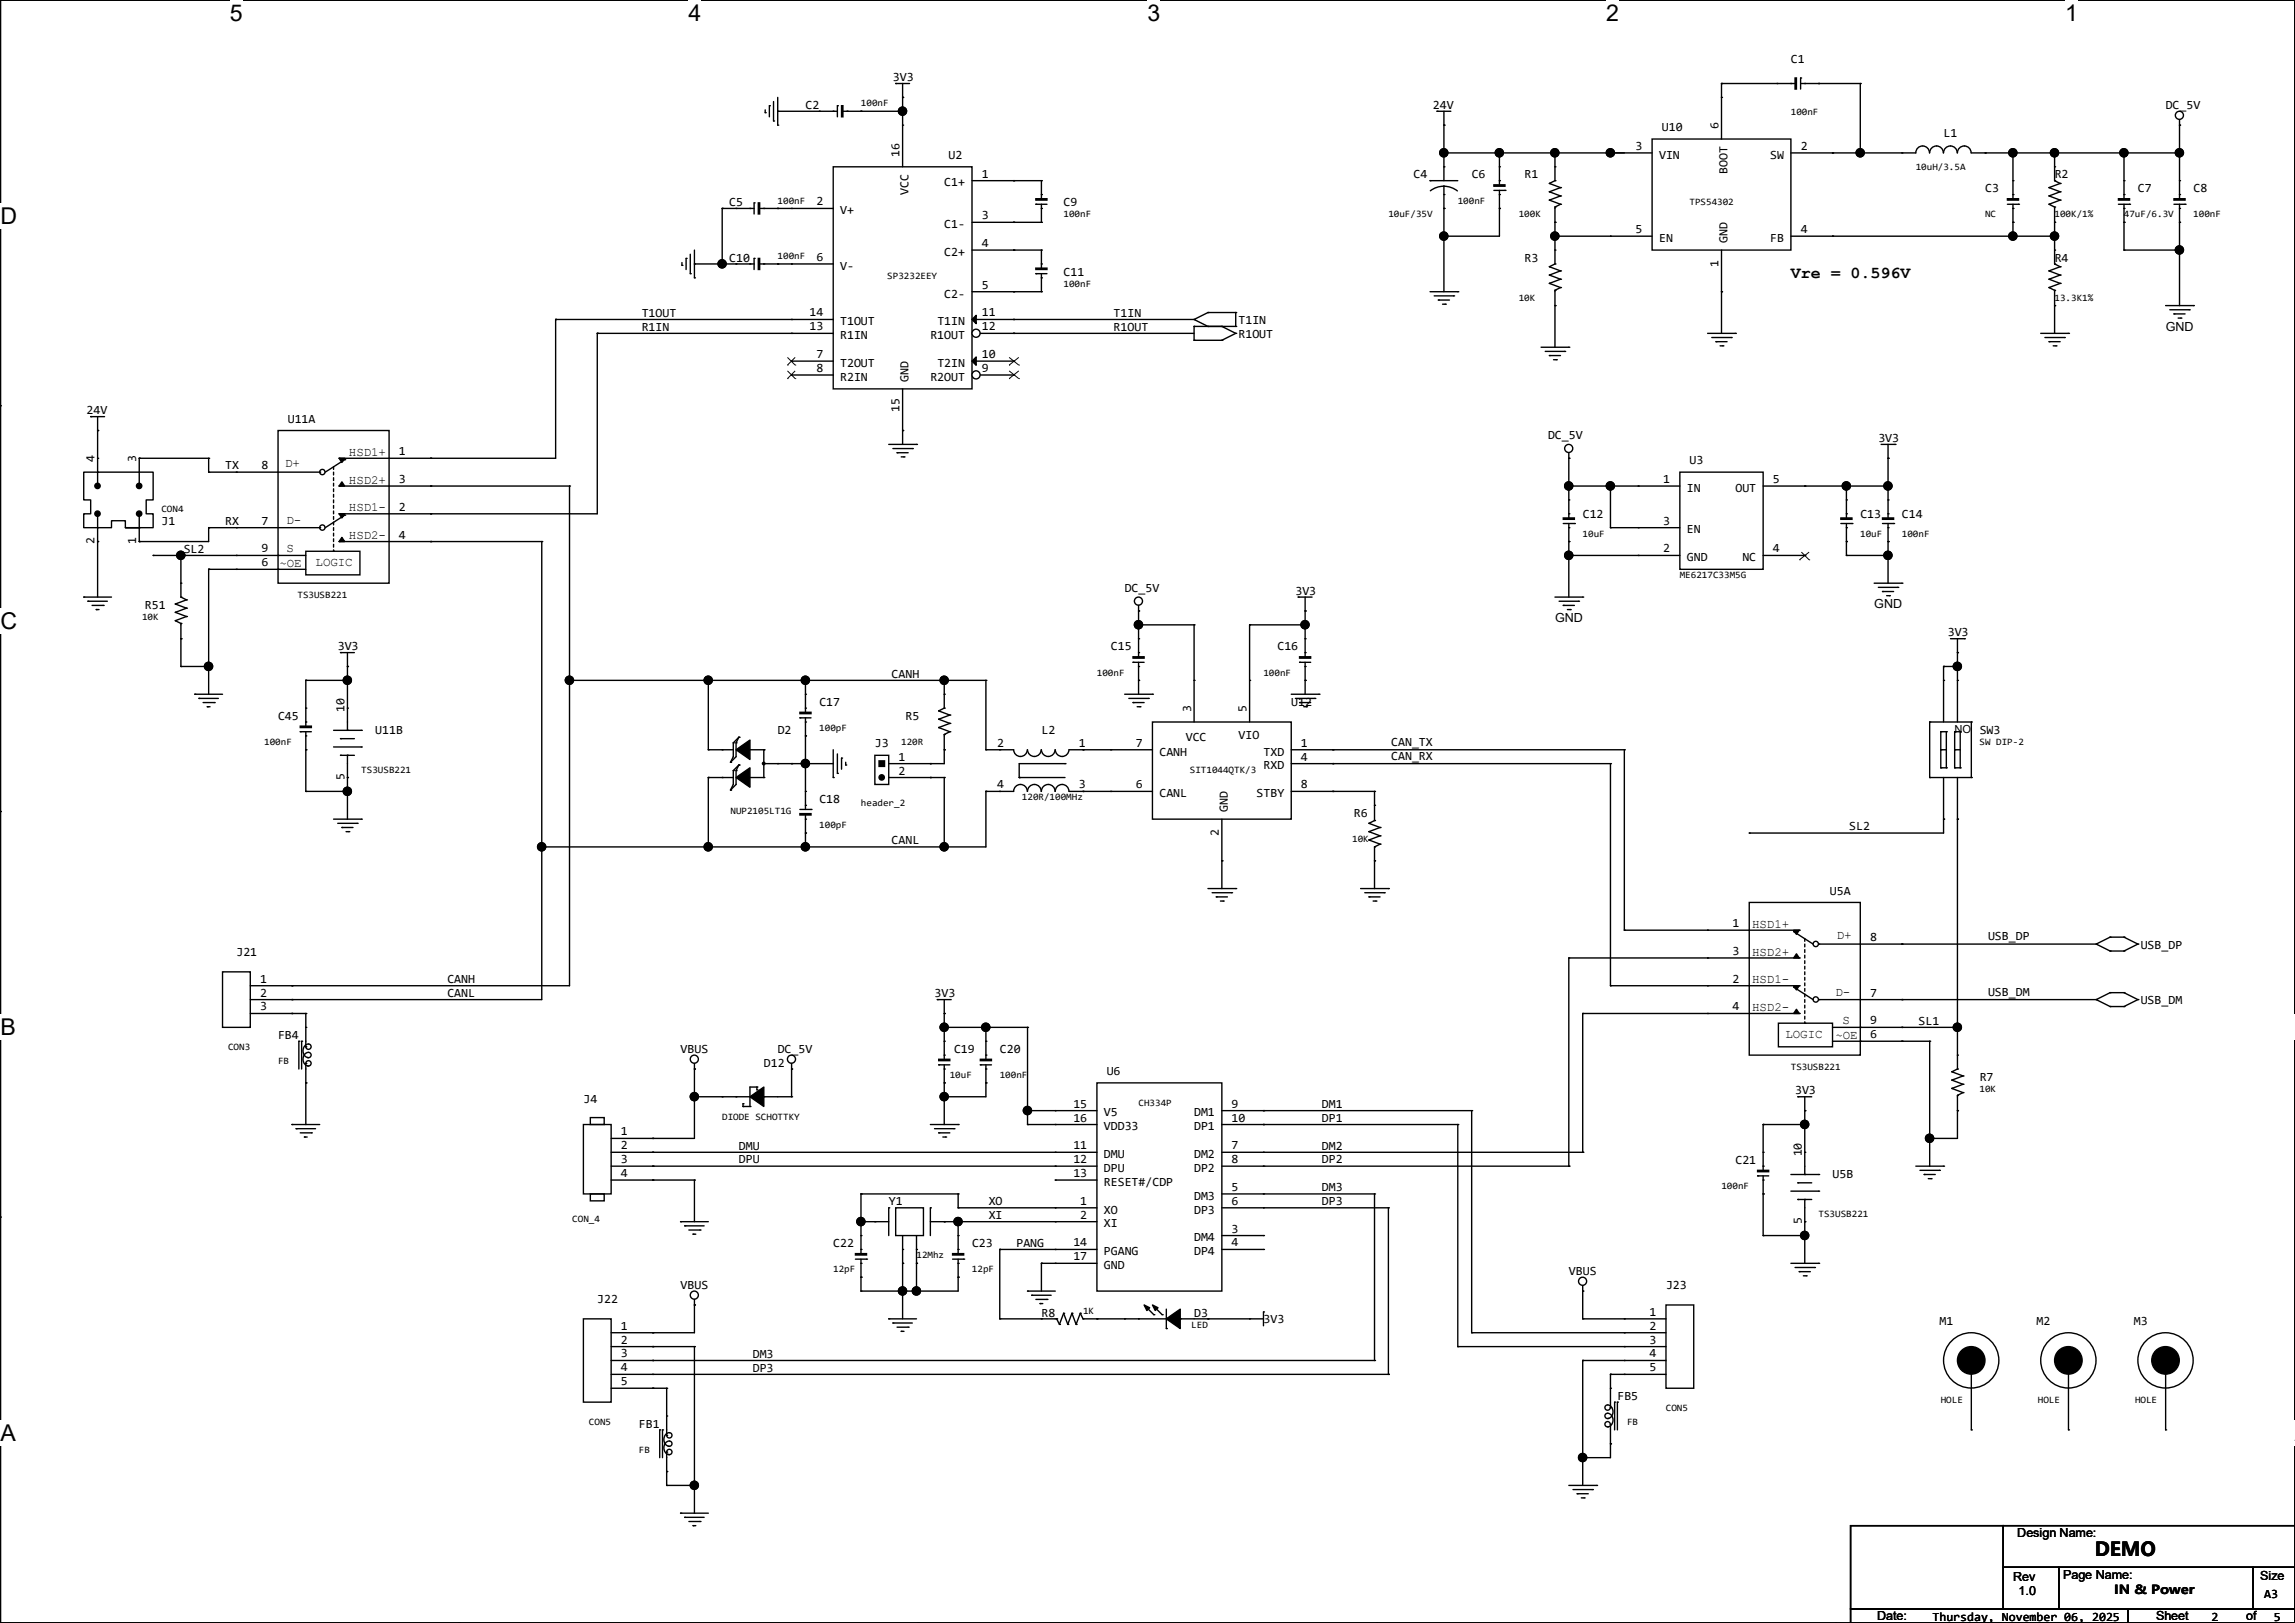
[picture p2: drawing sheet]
<svg xmlns="http://www.w3.org/2000/svg" width="420mm" height="297mm" viewBox="0 0 420 297" stroke-linecap="round" stroke-linejoin="round" font-family="sans-serif">
<defs><g id="words">
<g font-size="4.2">
<text x="42" y="3.9">5</text>
<text x="126" y="3.9">4</text>
<text x="210" y="3.9">3</text>
<text x="293.9" y="3.9">2</text>
<text x="377.9" y="3.9">1</text>
<text x=".1" y="40.9">D</text>
<text x=".1" y="115.1">C</text>
<text x=".1" y="189.4">B</text>
<text x=".1" y="263.6">A</text>
<text x="419.9" y="263.6">A</text>
</g>
<text font-size="3.6" x="383.4" y="284.7">DEMO</text>
<text font-size="3" x="327.8" y="50.8">Vre = 0.596V</text>
<g font-size="2.3">
<text x="327.8" y="11.6">C1</text>
<text x="163.4" y="14.9">3V3</text>
<text x="147.4" y="19.9">C2</text>
<text x="262.2" y="19.9">24V</text>
<text x="314.5" y="23.7" transform="rotate(-90 314.5 23.7)">6</text>
<text x="396.3" y="19.9">DC_5V</text>
<text x="164.6" y="28.7" transform="rotate(-90 164.6 28.7)">16</text>
<text x="173.6" y="29.1">U2</text>
<text x="299.3" y="27.4">3</text>
<text x="303.6" y="29">VIN</text>
<text x="304.1" y="24">U10</text>
<text x="323.9" y="29">SW</text>
<text x="329.5" y="27.4">2</text>
<text x="355.7" y="25">L1</text>
<text x="166.3" y="35.6" transform="rotate(-90 166.3 35.6)">VCC</text>
<text x="172.8" y="34.1">C1+</text>
<text x="179.7" y="32.5">1</text>
<text x="258.7" y="32.6">C4</text>
<text x="269.3" y="32.6">C6</text>
<text x="279" y="32.6">R1</text>
<text x="316.1" y="31.8" transform="rotate(-90 316.1 31.8)">BOOT</text>
<text x="363.3" y="35.2">C3</text>
<text x="376" y="32.6">R2</text>
<text x="391.3" y="35.2">C7</text>
<text x="401.4" y="35.2">C8</text>
<text x="133.4" y="37.7">C5</text>
<text x="149.4" y="37.6">2</text>
<text x="153.8" y="39.2">V+</text>
<text x="172.8" y="41.7">C1-</text>
<text x="179.7" y="40.1">3</text>
<text x="194.7" y="37.7">C9</text>
<text x="133.4" y="47.9">C10</text>
<text x="149.4" y="47.8">6</text>
<text x="172.8" y="46.8">C2+</text>
<text x="179.7" y="45.2">4</text>
<text x="279" y="47.9">R3</text>
<text x="299.3" y="42.7">5</text>
<text x="303.6" y="44.3">EN</text>
<text x="316.1" y="44.5" transform="rotate(-90 316.1 44.5)">GND</text>
<text x="323.9" y="44.3">FB</text>
<text x="329.5" y="42.7">4</text>
<text x="376" y="47.9">R4</text>
<text x="153.8" y="49.4">V-</text>
<text x="179.7" y="52.8">5</text>
<text x="194.7" y="50.4">C11</text>
<text x="314.5" y="48.8" transform="rotate(-90 314.5 48.8)">1</text>
<text x="117.4" y="58">T1OUT</text>
<text x="148.2" y="57.9">14</text>
<text x="153.8" y="59.5">T1OUT</text>
<text x="171.5" y="59.5">T1IN</text>
<text x="172.8" y="54.4">C2-</text>
<text x="179.7" y="57.9">11</text>
<text x="203.8" y="58">T1IN</text>
<text x="226.7" y="59.3">T1IN</text>
<text x="117.4" y="60.5">R1IN</text>
<text x="148.2" y="60.5">13</text>
<text x="149.4" y="65.5">7</text>
<text x="153.8" y="62.1">R1IN</text>
<text x="170.3" y="62.1">R1OUT</text>
<text x="179.7" y="65.5">10</text>
<text x="179.7" y="60.5">12</text>
<text x="203.8" y="60.5">R1OUT</text>
<text x="226.7" y="61.8">R1OUT</text>
<text x="396.3" y="60.5">GND</text>
<text x="149.4" y="68.1">8</text>
<text x="153.8" y="67.1">T2OUT</text>
<text x="153.8" y="69.7">R2IN</text>
<text x="166.3" y="69.9" transform="rotate(-90 166.3 69.9)">GND</text>
<text x="170.3" y="69.7">R2OUT</text>
<text x="171.5" y="67.1">T2IN</text>
<text x="179.7" y="68.1">9</text>
<text x="15.8" y="75.8">24V</text>
<text x="52.7" y="77.3">U11A</text>
<text x="164.6" y="75.5" transform="rotate(-90 164.6 75.5)">15</text>
<text x="63.8" y="83.4">HSD1+</text>
<text x="73" y="83.3">1</text>
<text x="283.3" y="80.4">DC_5V</text>
<text x="343.8" y="80.9">3V3</text>
<text x="17.3" y="84.6" transform="rotate(-90 17.3 84.6)">4</text>
<text x="24.9" y="84.6" transform="rotate(-90 24.9 84.6)">3</text>
<text x="41.2" y="85.9">TX</text>
<text x="47.8" y="85.9">8</text>
<text x="52.2" y="85.5">D+</text>
<text x="63.8" y="88.5">HSD2+</text>
<text x="73" y="88.4">3</text>
<text x="304.4" y="88.4">1</text>
<text x="309.2" y="85">U3</text>
<text x="324.5" y="88.4">5</text>
<text x="52.4" y="95.9">D-</text>
<text x="63.8" y="93.6">HSD1-</text>
<text x="73" y="93.5">2</text>
<text x="289.7" y="94.9">C12</text>
<text x="308.7" y="90">IN</text>
<text x="317.6" y="90">OUT</text>
<text x="340.5" y="94.9">C13</text>
<text x="348.1" y="94.9">C14</text>
<text x="17.3" y="99.6" transform="rotate(-90 17.3 99.6)">2</text>
<text x="24.9" y="99.6" transform="rotate(-90 24.9 99.6)">1</text>
<text x="29.5" y="96.1">J1</text>
<text x="33.6" y="101.1">SL2</text>
<text x="41.2" y="96.1">RX</text>
<text x="47.8" y="96">7</text>
<text x="47.8" y="101.1">9</text>
<text x="52.4" y="101">S</text>
<text x="63.8" y="98.7">HSD2-</text>
<text x="73" y="98.6">4</text>
<text x="304.4" y="101.1">2</text>
<text x="304.4" y="96">3</text>
<text x="308.7" y="97.6">EN</text>
<text x="324.5" y="101.1">4</text>
<text x="47.8" y="103.6">6</text>
<text x="51.1" y="103.8">~OE</text>
<text x="57.7" y="103.5">LOGIC</text>
<text x="308.7" y="102.7">GND</text>
<text x="318.9" y="102.7">NC</text>
<text x="26.5" y="111.4">R51</text>
<text x="205.8" y="108.3">DC_5V</text>
<text x="237.1" y="108.8">3V3</text>
<text x="284.6" y="113.9">GND</text>
<text x="343" y="111.3">GND</text>
<text x="61.8" y="119">3V3</text>
<text x="203.3" y="119">C15</text>
<text x="233.8" y="119">C16</text>
<text x="356.5" y="116.5">3V3</text>
<text x="163.2" y="124">CANH</text>
<text x="50.9" y="131.7">C45</text>
<text x="63" y="130.3" transform="rotate(-90 63 130.3)">10</text>
<text x="150" y="129.2">C17</text>
<text x="165.7" y="131.7">R5</text>
<text x="218" y="130.3" transform="rotate(-90 218 130.3)">3</text>
<text x="228.1" y="130.3" transform="rotate(-90 228.1 130.3)">5</text>
<text x="236.3" y="129.2">U12</text>
<text x="68.7" y="134.2">U11B</text>
<text x="142.3" y="134.2">D2</text>
<text x="160.1" y="136.8">J3</text>
<text x="182.5" y="136.7">2</text>
<text x="190.6" y="134.2">L2</text>
<text x="197.4" y="136.7">1</text>
<text x="207.9" y="136.7">7</text>
<text x="217" y="135.5">VCC</text>
<text x="226.7" y="135.3">VIO</text>
<text x="238.1" y="136.7">1</text>
<text x="254.6" y="136.5">CAN_TX</text>
<text x="362.3" y="134.2">SW3</text>
<text x="63" y="142.8" transform="rotate(-90 63 142.8)">5</text>
<text x="164.4" y="139.2">1</text>
<text x="164.4" y="141.7">2</text>
<text x="212.2" y="138.3">CANH</text>
<text x="231.2" y="140.8">RXD</text>
<text x="231.2" y="138.3">TXD</text>
<text x="238.1" y="139.2">4</text>
<text x="254.6" y="139">CAN_RX</text>
<text x="150" y="146.9">C18</text>
<text x="182.5" y="144.3">4</text>
<text x="197.4" y="144.3">3</text>
<text x="207.9" y="144.3">6</text>
<text x="212.2" y="145.9">CANL</text>
<text x="224.7" y="148.6" transform="rotate(-90 224.7 148.6)">GND</text>
<text x="230" y="145.9">STBY</text>
<text x="238.1" y="144.3">8</text>
<text x="247.7" y="149.5">R6</text>
<text x="163.2" y="154.5">CANL</text>
<text x="223.1" y="152.9" transform="rotate(-90 223.1 152.9)">2</text>
<text x="338.4" y="151.9">SL2</text>
<text x="334.9" y="163.7">U5A</text>
<text x="317.1" y="169.7">1</text>
<text x="320.7" y="169.8">HSD1+</text>
<text x="336.2" y="171.8">D+</text>
<text x="342.2" y="172.2">8</text>
<text x="363.8" y="172">USB_DP</text>
<text x="391.8" y="173.6">USB_DP</text>
<text x="43.3" y="174.9">J21</text>
<text x="47.6" y="179.8">1</text>
<text x="81.9" y="179.9">CANH</text>
<text x="317.1" y="179.8">2</text>
<text x="317.1" y="174.8">3</text>
<text x="320.7" y="174.9">HSD2+</text>
<text x="320.7" y="180">HSD1-</text>
<text x="47.6" y="182.4">2</text>
<text x="47.6" y="184.9">3</text>
<text x="81.9" y="182.4">CANL</text>
<text x="171" y="182.5">3V3</text>
<text x="317.1" y="184.9">4</text>
<text x="320.7" y="185">HSD2-</text>
<text x="335.9" y="182.2">D-</text>
<text x="342.2" y="182.4">7</text>
<text x="363.8" y="182.2">USB_DM</text>
<text x="391.8" y="183.8">USB_DM</text>
<text x="50.9" y="190.1">FB4</text>
<text x="326.8" y="189.9">LOGIC</text>
<text x="335.9" y="190.1">~OE</text>
<text x="337.2" y="187.3">S</text>
<text x="342.2" y="190">6</text>
<text x="342.2" y="187.5">9</text>
<text x="351.1" y="187.5">SL1</text>
<text x="124.5" y="192.7">VBUS</text>
<text x="139.8" y="195.2">D12</text>
<text x="142.3" y="192.7">DC_5V</text>
<text x="174.6" y="192.7">C19</text>
<text x="183" y="192.7">C20</text>
<text x="202.5" y="196.7">U6</text>
<text x="362.3" y="197.7">R7</text>
<text x="106.8" y="201.8">J4</text>
<text x="196.4" y="202.7">15</text>
<text x="225.4" y="202.7">9</text>
<text x="241.9" y="202.7">DM1</text>
<text x="328.5" y="200.3">3V3</text>
<text x="113.6" y="207.8">1</text>
<text x="196.4" y="205.2">16</text>
<text x="202" y="204.3">V5</text>
<text x="202" y="206.8">VDD33</text>
<text x="218.5" y="204.3">DM1</text>
<text x="218.5" y="206.8">DP1</text>
<text x="225.4" y="205.2">10</text>
<text x="241.9" y="205.3">DP1</text>
<text x="113.6" y="210.3">2</text>
<text x="113.6" y="212.9">3</text>
<text x="113.6" y="215.4">4</text>
<text x="135.2" y="210.4">DMU</text>
<text x="135.2" y="212.9">DPU</text>
<text x="196.4" y="210.3">11</text>
<text x="196.4" y="212.9">12</text>
<text x="196.4" y="215.4">13</text>
<text x="202" y="211.9">DMU</text>
<text x="202" y="214.5">DPU</text>
<text x="218.5" y="211.9">DM2</text>
<text x="218.5" y="214.5">DP2</text>
<text x="225.4" y="210.3">7</text>
<text x="225.4" y="212.9">8</text>
<text x="241.9" y="210.4">DM2</text>
<text x="241.9" y="212.9">DP2</text>
<text x="317.6" y="213">C21</text>
<text x="329.7" y="211.6" transform="rotate(-90 329.7 211.6)">10</text>
<text x="335.4" y="215.5">U5B</text>
<text x="162.7" y="220.6">Y1</text>
<text x="180.9" y="220.5">XO</text>
<text x="197.7" y="220.5">1</text>
<text x="202" y="217">RESET#/CDP</text>
<text x="218.5" y="219.5">DM3</text>
<text x="225.4" y="217.9">5</text>
<text x="225.4" y="220.5">6</text>
<text x="241.9" y="218">DM3</text>
<text x="241.9" y="220.5">DP3</text>
<text x="180.9" y="223.1">XI</text>
<text x="197.7" y="223">2</text>
<text x="202" y="222.1">XO</text>
<text x="202" y="224.6">XI</text>
<text x="218.5" y="227.2">DM4</text>
<text x="218.5" y="222.1">DP3</text>
<text x="225.4" y="225.6">3</text>
<text x="329.7" y="224.1" transform="rotate(-90 329.7 224.1)">5</text>
<text x="152.5" y="228.2">C22</text>
<text x="177.9" y="228.2">C23</text>
<text x="186" y="228.1">PANG</text>
<text x="196.4" y="228.1">14</text>
<text x="196.4" y="230.6">17</text>
<text x="202" y="229.7">PGANG</text>
<text x="202" y="232.2">GND</text>
<text x="218.5" y="229.7">DP4</text>
<text x="225.4" y="228.1">4</text>
<text x="287.1" y="233.3">VBUS</text>
<text x="109.3" y="238.4">J22</text>
<text x="124.5" y="235.8">VBUS</text>
<text x="304.9" y="235.8">J23</text>
<text x="113.6" y="243.3">1</text>
<text x="113.6" y="245.9">2</text>
<text x="190.6" y="240.9">R8</text>
<text x="218.5" y="240.9">D3</text>
<text x="231.2" y="242.2">3V3</text>
<text x="301.8" y="240.8">1</text>
<text x="301.8" y="243.3">2</text>
<text x="301.8" y="245.9">3</text>
<text x="354.9" y="242.4">M1</text>
<text x="372.7" y="242.4">M2</text>
<text x="390.5" y="242.4">M3</text>
<text x="113.6" y="248.4">3</text>
<text x="113.6" y="251">4</text>
<text x="137.8" y="248.5">DM3</text>
<text x="137.8" y="251">DP3</text>
<text x="301.8" y="248.4">4</text>
<text x="301.8" y="251">5</text>
<text x="113.6" y="253.5">5</text>
<text x="296" y="256.2">FB5</text>
<text x="116.9" y="261.2">FB1</text>
<text x="369.2" y="281.3">Design Name:</text>
<text x="368.4" y="289.4">Rev</text>
<text x="369.4" y="291.9">1.0</text>
<text x="377.6" y="288.9">Page Name:</text>
<text x="386.9" y="291.8">IN &amp; Power</text>
<text x="413.6" y="289.1">Size</text>
<text x="414.4" y="292.5">A3</text>
<text x="343.5" y="296.5">Date:</text>
<text x="353.7" y="296.5">Thursday, November 06, 2025</text>
<text x="394.6" y="296.5">Sheet</text>
<text x="404.7" y="296.5">2</text>
<text x="411.1" y="296.5">of</text>
<text x="416.2" y="296.5">5</text>
</g>
<text font-size="2" x="360.7" y="132.6" transform="rotate(-180 360.7 132.6)">ON</text>
<g font-size="1.8">
<text x="157.6" y="19.5">100nF</text>
<text x="327.7" y="21">100nF</text>
<text x="350.6" y="31.2">10uH/3.5A</text>
<text x="142.3" y="37.3">100nF</text>
<text x="194.6" y="39.8">100nF</text>
<text x="254.1" y="39.8">10uF/35V</text>
<text x="266.8" y="37.3">100nF</text>
<text x="277.9" y="39.8">100K</text>
<text x="309.2" y="37.5">TPS54302</text>
<text x="363.3" y="39.8">NC</text>
<text x="376" y="39.8">100K/1%</text>
<text x="388.7" y="39.8">47uF/6.3V</text>
<text x="401.4" y="39.8">100nF</text>
<text x="142.3" y="47.4">100nF</text>
<text x="162.4" y="51">SP3232EEY</text>
<text x="194.6" y="52.5">100nF</text>
<text x="277.9" y="55">10K</text>
<text x="376" y="55">13.3K1%</text>
<text x="29.5" y="93.6">CON4</text>
<text x="289.6" y="98.2">10uF</text>
<text x="340.4" y="98.2">10uF</text>
<text x="348" y="98.2">100nF</text>
<text x="307.4" y="105.8">ME6217C33M5G</text>
<text x="26" y="113.5">10K</text>
<text x="54.4" y="109.4">TS3USB221</text>
<text x="200.7" y="123.6">100nF</text>
<text x="231.2" y="123.6">100nF</text>
<text x="48.3" y="136.3">100nF</text>
<text x="149.9" y="133.8">100pF</text>
<text x="164.9" y="136.3">120R</text>
<text x="362.3" y="136.3">SW DIP-2</text>
<text x="66.1" y="141.4">TS3USB221</text>
<text x="217.8" y="141.4">SIT1044QTK/3</text>
<text x="133.7" y="149">NUP2105LT1G</text>
<text x="157.6" y="147.5">header_2</text>
<text x="187" y="146.5">120R/100MHz</text>
<text x="149.9" y="151.6">100pF</text>
<text x="247.5" y="154.1">10K</text>
<text x="41.7" y="192.2">CON3</text>
<text x="50.9" y="194.7">FB</text>
<text x="173.8" y="197.3">10uF</text>
<text x="183" y="197.3">100nF</text>
<text x="327.7" y="195.8">TS3USB221</text>
<text x="208.4" y="202.4">CH334P</text>
<text x="362.3" y="199.8">10K</text>
<text x="132.2" y="204.9">DIODE SCHOTTKY</text>
<text x="315" y="217.6">100nF</text>
<text x="104.7" y="223.7">CON_4</text>
<text x="332.8" y="222.7">TS3USB221</text>
<text x="152.5" y="232.8">12pF</text>
<text x="167.7" y="230.3">12Mhz</text>
<text x="177.9" y="232.8">12pF</text>
<text x="198.2" y="240.5">1K</text>
<text x="218" y="243">LED</text>
<text x="355.2" y="256.7">HOLE</text>
<text x="372.9" y="256.7">HOLE</text>
<text x="390.7" y="256.7">HOLE</text>
<text x="107.8" y="260.8">CON5</text>
<text x="297.8" y="260.8">FB</text>
<text x="304.9" y="258.2">CON5</text>
<text x="116.9" y="265.9">FB</text>
</g>
</g></defs>
<path d="M.1 0h419.8v297h-419.8z" fill="none" stroke="#000" stroke-width=".25"/>
<path d="M42 0h2.4v4.8h-2.4z" fill="#fff"/>
<path d="M84 0h.1M84 297h.1" fill="none" stroke="#000" stroke-width=".25"/>
<path d="M126 0h2.4v4.8h-2.4z" fill="#fff"/>
<path d="M168 0h.1M168 297h.1" fill="none" stroke="#000" stroke-width=".25"/>
<path d="M210 0h2.3v4.8h-2.3z" fill="#fff"/>
<path d="M252 0h.1M252 297h.1" fill="none" stroke="#000" stroke-width=".25"/>
<path d="M293.9 0h2.4v4.8h-2.4z" fill="#fff"/>
<path d="M336 0h.1M336 297h.1" fill="none" stroke="#000" stroke-width=".25"/>
<g fill="#fff">
<path d="M377.9 0h2.4v4.8h-2.4z"/>
<path d="M.1 37.1h3v4.8h-3z"/>
<path d="M419.9 37.1h.1v4.8h-.1z"/>
<path d="M.1 111.3h3v4.8h-3z"/>
<path d="M419.9 111.3h.1v4.8h-.1z"/>
</g>
<path d="M.1 74.3h.1M419.9 74.3h.1" fill="none" stroke="#000" stroke-width=".25"/>
<g fill="#fff">
<path d="M.1 185.6h2.8v4.7h-2.8z"/>
<path d="M419.9 185.6h.1v4.7h-.1z"/>
</g>
<path d="M.1 148.5h.1M419.9 148.5h.1" fill="none" stroke="#000" stroke-width=".25"/>
<g fill="#fff">
<path d="M0 259.8h2.9v4.7h-2.9z"/>
<path d="M419.9 259.8h.1v4.7h-.1z"/>
</g>
<g fill="none" stroke="#000" stroke-width=".25">
<path d="M140.8 19.3h.1M140.8 19.3v2.1M141.6 18.6v3.5M142.3 17.8v5.1M163.9 15.3h.1M163.9 15.3h2.6M165.2 17.8h.1M165.2 15.3v2.5M315 17.8h.1M315 17.8v7.6M325.2 15.3h.1M325.2 15.3h3.3"/>
<path d="M327.7 15.3h.1M329.5 14.3h.1M329.5 15.3h3.3M329.5 14.3v2M330.3 15.3h.1M332.8 15.3h.1M140 20.6h.1M140 20.1v.5M141.6 22.1h.1M142.3 22.9h.1M144.9 38.1h.1M144.9 38.1h7.6"/>
<path d="M152.5 30.5h25.4v40.7h-25.4zM177.9 33.1h7.6M185.5 33.1h.1M263 20.4h.1M263 20.4h2.5M264.2 22.9h.1M264.2 20.4v2.5M283.5 36.6h.1M283.5 35.1h.1M283.5 33.6h.1M283.5 36.6l2.1 .8M283.5 35.1l2.1 .8"/>
<path d="M283.5 33.6l2.1 .7M284.6 33.1h.1M284.6 37.9h.1M284.6 30.5h.1M284.6 33.1l-1.1 .5M284.6 30.5v2.6M284.6 37.9v2.8M285.6 37.4h.1M285.6 35.9h.1M285.6 34.3h.1M285.6 37.4l-1 .5M285.6 35.9l-2.1 .7"/>
<path d="M285.6 34.3l-2.1 .8M294.7 28h.1M294.7 28h7.6M302.3 25.4h25.4v20.4h-25.4zM327.7 28h7.7M335.4 28h.1M398.9 22.9h.1M398.9 21.9v1M124.8 48.6h.1M124.8 48v.6M125.6 47.3h.1M125.6 47.3v2"/>
<path d="M126.3 50.1h.1M126.3 46.5v3.6M127.1 50.8h.1M127.1 45.8v5M134.7 48.3h.1M134.7 48.3h3.3M137.2 48.3h.1M138 47.3h.1M138 47.3v2M139 48.3h3.3M139.8 48.3h.1M142.3 48.3h.1"/>
<path d="M144.9 48.3h.1M144.9 48.3h7.6M177.9 53.4h7.6M177.9 40.7h7.6M177.9 45.8h7.6M185.5 40.7h.1M185.5 45.8h.1M185.5 53.4h.1M218.5 58.5h.1M218.5 59.7h.1M218.5 59.7h7.6M218.5 58.5l2.6 1.2"/>
<path d="M218.5 59.7v2.6M221.1 57.2h.1M221.1 59.7h.1M221.1 57.2l-2.6 1.3M221.1 57.2h5M223.6 59.7h.1M223.6 59.7l2.5 1.3M226.1 57.2h.1M226.1 59.7h.1M226.1 57.2v2.5M261.7 53.4h5.1M262.5 54.1h3.5"/>
<path d="M263.2 54.9h.1M263.2 54.9h2.1M264 55.7h.5M264.5 55.7h.1M266 54.1h.1M266.8 53.4h.1M284.6 40.7h.1M294.7 43.2h.1M294.7 43.2h7.6M315 53.4h.1M315 45.8v7.6M327.7 43.2h7.7"/>
<path d="M335.4 43.2h.1M375 52.6h.1M375 51.1h.1M375 49.6h.1M375 52.6l1 .5M375 51.1l2 .8M375 49.6l2 .7M376 48.3h.1M376 53.1h.1M376 45.8h.1M376 55.9h.1M376 48.3l1 .5"/>
<path d="M376 45.8v2.5M376 53.1v2.8M377 51.9h.1M377 50.3h.1M377 48.8h.1M377 51.9l-2 .7M377 50.3l-2 .8M377 48.8l-2 .8M396.3 55.9h5.1M397.1 56.7h3.5M397.8 57.4h.1M397.8 57.4h2.1"/>
<path d="M398.6 58.2h.5M399.1 58.2h.1M400.6 56.7h.1M401.4 55.9h.1M16.6 76.2h.1M16.6 76.2h2.5M17.9 78.8h.1M17.9 76.2v2.6M144.9 66.1h.1M144.9 68.6h.1M144.9 66.1h7.6M144.9 68.6h7.6"/>
<path d="M218.5 62.3h.1M218.5 62.3h5.1M223.6 62.3h.1M226.1 61h.1M226.1 61l-2.5 1.3M282 63.5h5.1M282.8 64.3h3.5M283.5 65.1h.1M283.5 65.1h2.1M284.3 65.8h.5M284.8 65.8h.1M286.3 64.3h.1"/>
<path d="M287.1 63.5h.1M312.5 61h5.1M313.3 61.8h3.5M314 62.5h.1M314 62.5h2.1M314.8 63.3h.5M315.3 63.3h.1M316.8 61.8h.1M317.6 61h.1M373.5 61h5M374.2 61.8h3.6M375 62.5h.1"/>
<path d="M375 62.5h2M375.8 63.3h.5M376.3 63.3h.1M377.8 61.8h.1M378.5 61h.1M162.6 81.3h5.1M163.4 82.1h3.6M164.2 82.8h.1M164.2 82.8h2M164.9 83.6h.5M165.4 83.6h.1M167 82.1h.1"/>
<path d="M167.7 81.3h.1M287.1 83.9h.1M287.1 82.8v1.1M344.3 81.3h2.5M345.5 83.9h.1M345.5 81.3v2.6M346.8 81.3h.1M15.3 109.3h.1M15.3 109.3h5.1M16.1 110h.1M16.1 110h3.5M16.8 110.8h2.1"/>
<path d="M17.6 111.5h.1M17.6 111.5h.5M18.9 110.8h.1M62.3 119.4h.1M62.3 119.4h2.6M63.6 119.4v2.6M208.4 111.8h.1M208.4 110.8v1M237.6 109.3h.1M237.6 109.3h2.5M238.8 111.8h.1M238.8 109.3v2.5"/>
<path d="M284.6 109.3h5M285.3 110h3.6M286.1 110.8h.1M286.1 110.8h2M286.9 111.5h.5M287.4 111.5h.1M288.9 110h.1M289.6 109.3h.1M343 106.7h5.1M343.7 107.5h3.6M344.5 108.2h.1M344.5 108.2h2"/>
<path d="M345.3 109h.5M345.8 109h.1M347.3 107.5h.1M348.1 106.7h.1M357 116.9h2.5M358.2 119.4h.1M358.2 116.9v2.5M359.5 116.9h.1M35.6 127h.1M35.6 127h5.1M36.4 127.8h.1M36.4 127.8h3.6"/>
<path d="M37.2 128.6h2M37.9 129.3h.1M37.9 129.3h.5M39.2 128.6h.1M61 133.6h5.1M61 136.7h5.1M62.3 135.2h.1M62.3 138.2h.1M62.3 135.2h2.6M62.3 138.2h2.6M63.6 122h.1M63.6 133.6h.1"/>
<path d="M63.6 138.2h.1M63.6 129.6h.1M63.6 129.6v4M63.6 138.2v4.1M66.1 133.6h.1M66.1 136.7h.1M146.4 131.4h.1M146.4 131.4h2M147.4 132.1h.1M147.4 129.6h.1M147.4 127h.1M147.4 134.7h.1"/>
<path d="M147.4 127v3.3M147.4 131.4v3.3M152.5 137.2v5.1M153.2 138v3.5M154 138.7h.1M154 138.7v2.1M154.8 140h.1M154.8 139.5v.5M160.1 138.2h2.5v5.4h-2.5zM162.6 139.7h7.7M170.3 139.7h.1M205.8 127h5.1"/>
<path d="M206.6 127.8h3.5M207.3 128.6h.1M207.3 128.6h2.1M208.1 129.3h.5M208.6 129.3h.1M210.1 127.8h.1M210.9 127h.1M236.3 127h5.1M237.1 127.8h3.5M237.8 128.6h.1M237.8 128.6h2.1M238.6 129.3h.5"/>
<path d="M239.1 129.3h.1M240.6 127.8h.1M241.4 127h.1M61 149.9h5.1M61.8 150.7h3.6M62.6 151.4h.1M62.6 151.4h2M63.3 152.2h.5M63.6 142.3h.1M63.8 152.2h.1M65.4 150.7h.1M66.1 149.9h.1"/>
<path d="M146.4 148.1h2M147.4 147.4h.1M147.4 149.9h.1M147.4 152.4h.1M147.4 144.8h.1M147.4 144.8v3.3M147.4 149.1v3.3M148.4 148.1h.1M152.5 142.3h.1M153.2 141.5h.1M162.6 142.3h7.7M170.3 142.3h.1"/>
<path d="M221.1 162.6h5M221.8 163.4h3.6M222.6 164.1h.1M222.6 164.1h2M223.4 164.9h.5M223.9 164.9h.1M225.4 163.4h.1M226.1 162.6h.1M249 162.6h5.1M249.8 163.4h3.5M250.5 164.1h.1M250.5 164.1h2.1"/>
<path d="M251.3 164.9h.5M251.8 164.9h.1M253.3 163.4h.1M254.1 162.6h.1M312.5 170.2h.1M312.5 175.3h.1M312.5 170.2h16.8M312.5 175.3h16.8M320.1 165.1h20.3v28h-20.3zM328.3 170.5h.1M328.3 170.5l3.5 2.3M329.3 170.2h.1"/>
<path d="M329.3 175.3h.1M332.8 172.8h.1M332.8 172.8h15.3M348.1 172.8h.1M383.6 172.8h.1M383.6 172.8l2.6 1.2M386.2 171.5h.1M386.2 174h.1M386.2 171.5l-2.6 1.3M386.2 171.5h2.5M386.2 174h2.5M388.7 171.5h.1"/>
<path d="M388.7 174h.1M388.7 171.5l2.5 1.3M391.2 172.8h.1M391.2 172.8l-2.5 1.2M127.1 195.6h.1M127.1 194.6v1M144.9 195.6h.1M144.9 194.6v1M171.5 182.9h.1M171.5 182.9h2.6M172.8 185.5h.1M172.8 182.9v2.6"/>
<path d="M312.5 180.4h.1M312.5 185.5h.1M312.5 180.4h16.8M312.5 185.5h16.8M325.5 187.2h9.9v4.4h-9.9zM328.3 180.6h.1M328.3 180.6l3.5 2.3M329.3 180.4h.1M329.3 185.5h.1M332.8 182.9h.1M332.8 182.9h15.3M335.4 188h12.7"/>
<path d="M335.4 190.5h12.7M340.4 188h.1M340.4 190.5h.1M348.1 182.9h.1M348.1 190.5h.1M348.1 188h.1M383.6 182.9h.1M383.6 182.9l2.6 1.3M386.2 181.7h.1M386.2 184.2h.1M386.2 181.7l-2.6 1.2M386.2 181.7h2.5"/>
<path d="M386.2 184.2h2.5M388.7 181.7h.1M388.7 184.2h.1M388.7 181.7l2.5 1.2M391.2 182.9h.1M391.2 182.9l-2.5 1.3M53.4 205.8h.1M53.4 205.8h5.1M54.2 206.5h.1M54.2 206.5h3.5M54.9 207.3h2.1M55.7 208.1h.1"/>
<path d="M55.7 208.1h.5M57 207.3h.1M170.3 205.8h5M171 206.5h3.6M171.8 207.3h.1M171.8 207.3h2M172.6 208.1h.5M173.1 208.1h.1M174.6 206.5h.1M175.3 205.8h.1M329 200.7h.1M329 200.7h2.6"/>
<path d="M330.3 203.2h.1M330.3 200.7v2.5M350.6 213.4h5.1M351.4 214.2h3.5M352.1 214.9h.1M352.1 214.9h2.1M352.9 215.7h.5M353.4 215.7h.1M354.9 214.2h.1M355.7 213.4h.1M.1 222.7h.1M124.5 223.6h.1"/>
<path d="M124.5 223.6h5.1M125.3 224.3h.1M125.3 224.3h3.6M126.1 225.1h2M126.8 225.8h.1M126.8 225.8h.5M127.1 238.8h.1M127.1 237.8v1M128.1 225.1h.1M160.1 223.6h.1M160.1 223.6h2.5M162.6 221h.1"/>
<path d="M162.6 221v5.1M163.9 221h5.1v5.1h-5.1zM165.2 228.6h.1M165.2 231.2h.1M165.2 226.1v5.1M167.7 228.6h.1M167.7 231.2h.1M167.7 226.1v5.1M170.3 221h.1M170.3 223.6h2.5M170.3 221v5.1M172.8 223.6h.1"/>
<path d="M188 236.3h.1M188 236.3h5.1M188.8 237h.1M188.8 237h3.6M189.6 237.8h2M190.3 238.5h.1M190.3 238.5h.5M191.6 237.8h.1M289.6 236.3h.1M289.6 235.2v1.1M304.9 238.8h5.1v15.2h-5.1zM327.7 231.2h5.1"/>
<path d="M328.5 231.9h3.6M329.3 232.7h.1M329.3 232.7h2M330 233.5h.5M330.5 233.5h.1M332.1 231.9h.1M332.8 231.2h.1M419.9 222.7h.1M106.8 241.3h5v15.3h-5zM111.8 243.9h7.7M111.8 246.4h7.7M111.8 249h7.7"/>
<path d="M111.8 251.5h7.7M111.8 254h7.7M119.5 243.9h.1M119.5 246.4h.1M119.5 249h.1M119.5 251.5h.1M119.5 254h.1M122 259.1h.1M122 259.1v3.6M162.6 241.3h.1M162.6 241.3h5.1M163.4 242.1h.1"/>
<path d="M163.4 242.1h3.6M164.2 242.9h2M164.9 243.6h.1M164.9 243.6h.5M166.2 242.9h.1M228.7 241.3h.1M228.7 241.3h2.5M231.2 240.1h.1M231.2 240.1v2.5M294.4 259.5a.49 .49 0 0 1-.7-.3 .49 .49 0 0 1 .5-.6 1.29 1.29 0 0 1 1 1.3 1.29 1.29 0 0 1-1 1.2M294.7 257.6a.49 .49 0 0 1-.5 .5 .49 .49 0 0 1-.5-.5 .49 .49 0 0 1 .5-.5 1.29 1.29 0 0 1 1 1.2 1.29 1.29 0 0 1-1 1.3M294.7 257.6h.1"/>
<path d="M294.7 254h.1M294.7 254v3.6M295.5 256.6h.1M295.5 256.6v5.1M296 256.6h.1M296 256.6v5.1M297.3 241.3h.1M297.3 243.9h.1M297.3 246.4h.1M297.3 249h.1M297.3 251.5h.1M297.3 241.3h7.6"/>
<path d="M297.3 243.9h7.6M297.3 246.4h7.6M297.3 249h7.6M297.3 251.5h7.6M120.7 261.7h.1M120.7 261.7v5M121.2 261.7h.1M121.2 261.7v5M122 262.7h.1M122 265.7h.1M122 262.7a.49 .49 0 0 0 .5 .4 .49 .49 0 0 0 .5-.4 .49 .49 0 0 0-.5-.5 1.28 1.28 0 0 0-1 1.2 1.28 1.28 0 0 0 1 1.3M122 265.7a.49 .49 0 0 1 .5-.5 .49 .49 0 0 1 .5 .6 .49 .49 0 0 1-.7 .3"/>
<path d="M122 269.3h.1M122 265.7v3.6M122.3 264.6a.49 .49 0 0 0 .7-.3 .49 .49 0 0 0-.5-.6 1.28 1.28 0 0 0-1 1.3 1.28 1.28 0 0 0 1 1.2M124.5 276.9h.1M124.5 276.9h5.1M125.3 277.7h.1M125.3 277.7h3.6M126.1 278.4h2M126.8 279.2h.1M126.8 279.2h.5M128.1 278.4h.1M287.1 271.8h5.1"/>
<path d="M287.9 272.6h3.5M288.6 273.3h.1M288.6 273.3h2.1M289.4 274.1h.5M289.9 274.1h.1M291.4 272.6h.1M292.2 271.8h.1M294.7 260.6a.49 .49 0 0 0-.6-.5 .49 .49 0 0 0-.4 .7 .49 .49 0 0 0 .7 .3M294.7 260.6h.1M294.7 264.2h.1M294.7 260.6v3.6M338.7 279.2h27.9v15.2h-27.9z"/>
<path d="M366.6 279.2h53.3v7.6h-53.3zM338.7 294.4h50.8v2.6h-50.8zM366.6 286.8h10.2v7.6h-10.2zM376.8 286.8h35.5v7.6h-35.5zM389.5 294.4h30.4v2.6h-30.4zM412.3 286.8h7.6v7.6h-7.6z"/>
<circle cx="398.8" cy="21.1" r=".74"/>
<circle cx="287.1" cy="82.1" r=".74"/>
<circle cx="208.3" cy="110" r=".74"/>
<circle cx="332.3" cy="172.7" r=".49"/>
<circle cx="127.1" cy="193.8" r=".74"/>
<circle cx="144.8" cy="193.8" r=".74"/>
<circle cx="332.3" cy="182.9" r=".49"/>
<circle cx="127.1" cy="237" r=".74"/>
<circle cx="289.6" cy="234.5" r=".74"/>
</g>
<g fill="#000" stroke="#000" stroke-width=".25">
<path d="M328.3 170.2h1l-.5 .8zM328.8 174.5l.5 .8h-1zM328.3 180.4h1l-.5 .7zM328.8 184.7l.5 .8h-1z"/>
<path d="M328.5 14.3h.3v2h-.3z" fill-rule="evenodd"/>
<path d="M138.8 47.3h.2v2h-.2z" fill-rule="evenodd"/>
<path d="M146.4 130.3h2v.3h-2z" fill-rule="evenodd"/>
<path d="M160.9 139.2h1v1.1h-1z" fill-rule="evenodd"/>
<path d="M146.4 148.9h2v.2h-2z" fill-rule="evenodd"/>
<circle cx="161.4" cy="142.3" r=".49"/>
</g>
<path d="M330.3 171.7v15.5M330.3 187.2h.1" fill="none" stroke="#000" stroke-width=".25" stroke-dasharray=".5 .5"/>
<path d="M144.1 66.8h.1M144.1 69.3h.1M144.1 65.4l1.4 1.4M144.1 67.9l1.4 1.4M145.5 66.8h.1M145.5 69.3h.1M145.5 65.4l-1.4 1.4M145.5 67.9l-1.4 1.4" fill="none" stroke="#000" stroke-width=".18"/>
<circle cx="178.6" cy="68.6" r=".74" fill="#fff" stroke="#000" stroke-width=".25"/>
<path d="M177.9 58.5h7.6M185.5 58.5h.1M177.9 66.1h7.6M179.4 68.6h6.1M185.5 68.6h.1M185.5 66.1h.1" fill="none" stroke="#000" stroke-width=".25"/>
<path d="M184.7 69.3h.1M184.7 66.8h.1M184.7 67.9l1.7 1.4M184.7 65.4l1.7 1.4M186.4 69.3h.1M186.4 66.8h.1M186.4 67.9l-1.7 1.4M186.4 65.4l-1.7 1.4" fill="none" stroke="#000" stroke-width=".18"/>
<path d="M177.9 58.5l.7-.8v1.5zM177.9 66.1l.7-.8v1.5z" fill="#000" stroke="#000" stroke-width=".25"/>
<circle cx="178.6" cy="61" r=".74" fill="#fff" stroke="#000" stroke-width=".25"/>
<g fill="none" stroke="#000" stroke-width=".25">
<path d="M153.2 19.3h.1M153.2 19.3v2.1M165.2 17.8h.1M165.2 17.8v12.7M315 15.3h.1M315 15.3v2.5M315 15.3h10.2M332.8 15.3h.1M332.8 15.3h7.6M340.4 15.3h.1M340.4 15.3v12.7M132.2 38.1h.1"/>
<path d="M132.2 38.1h5.8M132.2 38.1v10.2M134.7 38.1h.1M137.2 38.1h.1M138 37.1h.1M138 37.1v2.1M139 38.1h5.9M139.8 38.1h.1M142.3 38.1h.1M142.3 20.4h.1M142.3 20.4h10.9M149.9 20.4h.1"/>
<path d="M152.5 20.4h.1M154.3 20.4h10.9M155 20.4h.1M157.6 20.4h.1M165.2 22.9h.1M165.2 20.4h.1M185.5 33.1h.1M185.5 33.1h5.1M189.6 37.4h.1M189.6 37.4h2M190.6 38.1h.1M190.6 35.6h.1"/>
<path d="M190.6 33.1h.1M190.6 33.1v3.3M190.6 37.4v3.3M261.7 33.1h.1M261.7 33.1h5.1M264.2 35.6h.1M264.2 34.1a4 4 0 0 0-2.4 .8M264.2 34.1a4 4 0 0 1 2.5 .8M264.2 30.5h.1M264.2 38.1h.1M264.2 22.9h.1M264.2 28h.1"/>
<path d="M264.2 22.9v10.2M264.2 34.1v19.3M264.2 28h33.1M273.4 34.8h2M274.4 35.6h.1M274.4 33.1h.1M274.4 30.5h.1M274.4 38.1h.1M274.4 28h.1M274.4 28v5.8M274.4 34.8v8.4h-10.2M275.4 34.8h.1"/>
<path d="M284.6 28h.1M284.6 28v2.5M294.7 28h.1M335.4 28h15.2a1.25 1.25 0 0 1 1.3-1.3 1.25 1.25 0 0 1 1.2 1.3M335.4 28h.1M340.4 28h.1M348.1 28h.1M353.1 28a1.25 1.25 0 0 1 1.3-1.3 1.25 1.25 0 0 1 1.2 1.3M355.7 28a1.25 1.25 0 0 1 1.2-1.3 1.25 1.25 0 0 1 1.3 1.3M358.2 28a1.25 1.25 0 0 1 1.3-1.3 1.25 1.25 0 0 1 1.2 1.3M360.8 28h38.1M363.3 28h.1"/>
<path d="M367.4 37.4h2M368.4 38.1h.1M368.4 35.6h.1M368.4 33.1h.1M368.4 28h.1M368.4 28v8.4M368.4 37.4v5.8M369.4 37.4h.1M375 37.4h.1M375 35.9h.1M375 34.3h.1M375 37.4l1 .5"/>
<path d="M375 35.9l2 .7M375 34.3l2 .8M376 33.1h.1M376 37.9h.1M376 30.5h.1M376 28h.1M376 33.1l1 .5M376 28v5.1M376 37.9v7.9M377 36.6h.1M377 35.1h.1M377 33.6h.1"/>
<path d="M377 36.6l-2 .8M377 35.1l-2 .8M377 33.6l-2 .7M387.7 37.4h2M388.7 38.1h.1M388.7 35.6h.1M388.7 33.1h.1M388.7 28h.1M388.7 28v8.4M388.7 37.4v8.4M389.7 37.4h.1M397.8 37.4h2.1"/>
<path d="M398.9 38.1h.1M398.9 35.6h.1M398.9 33.1h.1M398.9 22.9h.1M398.9 28h.1M398.9 22.9v13.5M398.9 37.4v18.5M399.9 37.4h.1M101.7 58.5h.1M101.7 58.5h50.8M101.7 58.5v25.4h-39.6M127.1 48.3h.1"/>
<path d="M127.1 48.3h7.6M132.2 48.3h.1M142.3 48.3h.1M142.3 48.3h2.6M144.9 58.5h.1M185.5 40.7h.1M185.5 45.8h.1M185.5 53.4h.1M185.5 58.5h.1M185.5 58.5h33M185.5 40.7h5.1M185.5 45.8h5.1"/>
<path d="M185.5 53.4h5.1M189.6 50.1h.1M189.6 50.1h2M190.6 50.8h.1M190.6 48.3h.1M190.6 45.8h.1M190.6 53.4h.1M190.6 40.7h.1M190.6 45.8v3.3M190.6 50.1v3.3M264.2 43.2h.1M283.5 51.9h.1"/>
<path d="M283.5 50.3h.1M283.5 48.8h.1M283.5 51.9l2.1 .7M283.5 50.3l2.1 .8M283.5 48.8l2.1 .8M284.6 48.3h.1M284.6 53.1h.1M284.6 45.8h.1M284.6 55.9h.1M284.6 40.7h.1M284.6 43.2h.1M284.6 48.3l-1.1 .5"/>
<path d="M284.6 40.7v7.6M284.6 53.1v10.4M284.6 43.2h10.1M285.6 52.6h.1M285.6 51.1h.1M285.6 49.6h.1M285.6 52.6l-1 .5M285.6 51.1l-2.1 .8M285.6 49.6l-2.1 .7M315 53.4h.1M315 53.4v7.6M335.4 43.2h.1"/>
<path d="M335.4 43.2h40.6M368.4 40.7h.1M368.4 43.2h.1M376 40.7h.1M376 43.2h.1M376 55.9h.1M376 55.9v5.1M388.7 40.7h.1M388.7 45.8h.1M388.7 45.8h10.2M398.9 40.7h.1M398.9 45.8h.1"/>
<path d="M17.9 78.8h.1M17.9 78.8v10.1M50.9 78.8h20.3v27.9h-20.3zM109.3 61h.1M109.3 61h43.2M109.3 61v33h-47.2M144.9 61h.1M165.2 78.8h.1M165.2 71.2v10.1M179.4 61h39.1M185.5 61h.1M17.9 96.6h.1"/>
<path d="M17.9 86.4h.1M17.9 99.1h.1M17.9 83.9h.1M17.9 94v15.3M22.9 96.6h5.1v-2.6h-1.2v-2.5h1.2v-5.1h-12.7v5.1h1.3v2.5h-1.3v2.6h5.1v-1.3h2.5v1.3h2.6M25.5 88.9h.1M25.5 96.6h.1M25.5 99.1h.1M25.5 83.9h.1M25.5 83.9v5M25.5 94v5.1M25.5 83.9h12.7"/>
<path d="M38.2 96.6h.1M38.2 83.9h.1M38.2 86.4h.1M38.2 96.6h20.3M38.2 86.4h20.3M38.2 96.6v2.5h-12.7M38.2 83.9v2.5M43.3 86.4h.1M43.3 96.6h.1M58.5 86.4h.1M58.5 96.6h.1M62.1 83.9h.1"/>
<path d="M62.1 88.9h.1M62.1 94h.1M62.1 99.1h.1M62.1 88.9h42.1M62.1 99.1h37M63.1 84.1h.1M63.1 94.3h.1M63.1 84.1l-3.6 2.3M63.1 94.3l-3.6 2.3M78.8 83.9h.1M78.8 94h.1M78.8 88.9h.1"/>
<path d="M78.8 99.1h.1M99.1 99.1h.1M99.1 99.1v83.8h-53.3M104.2 88.9h.1M104.2 88.9v91.5h-58.4M286.1 95.8h2M287.1 96.6h.1M287.1 94h.1M287.1 91.5h.1M287.1 99.1h.1M287.1 83.9h.1M287.1 88.9h.1"/>
<path d="M287.1 83.9v10.9M287.1 95.8v13.5M287.1 88.9h20.3M288.1 95.8h.1M294.7 88.9h.1M294.7 96.6h.1M294.7 96.6h12.7M294.7 88.9v7.7M299.8 88.9h.1M299.8 96.6h.1M307.4 86.4h15.3v17.8h-15.3zM322.7 88.9h22.8"/>
<path d="M330.3 88.9h.1M336.9 95.8h2M337.9 96.6h.1M337.9 94h.1M337.9 91.5h.1M337.9 99.1h.1M337.9 88.9h.1M337.9 88.9v5.9M337.9 95.8v5.8M338.9 95.8h.1M344.5 95.8h2M345.5 96.6h.1"/>
<path d="M345.5 94h.1M345.5 91.5h.1M345.5 99.1h.1M345.5 83.9h.1M345.5 88.9h.1M345.5 83.9v10.9M345.5 95.8v10.9M346.5 95.8h.1M28 101.6h.1M28 101.6h28M32.1 113.6h.1M32.1 112.1h.1"/>
<path d="M32.1 110.5h.1M32.1 113.6l1 .5M32.1 112.1l2 .7M32.1 110.5l2 .8M33.1 109.3h.1M33.1 114.1h.1M33.1 106.7h.1M33.1 116.9h.1M33.1 101.6h.1M33.1 109.3l1 .5M33.1 101.6v7.7M33.1 114.1v7.9"/>
<path d="M34.1 112.8h.1M34.1 111.3h.1M34.1 109.8h.1M34.1 112.8l-2 .8M34.1 111.3l-2 .8M34.1 109.8l-2 .7M38.2 104.2h.1M38.2 104.2h17.8M38.2 104.2v22.8M43.3 104.2h.1M43.3 101.6h.1M50.9 101.6h.1"/>
<path d="M50.9 104.2h.1M56 100.9h9.9v4.3h-9.9zM208.4 119.4h.1M208.4 116.9h.1M208.4 111.8h.1M208.4 114.3h.1M208.4 111.8v8.4M208.4 114.3h10.1M218.5 114.3h.1M218.5 114.3v17.8M228.7 114.3h.1M228.7 114.3v17.8"/>
<path d="M228.7 114.3h10.1M238.8 119.4h.1M238.8 116.9h.1M238.8 111.8h.1M238.8 114.3h.1M238.8 111.8v8.4M287.1 101.6h.1M287.1 101.6h20.3M299.8 101.6h.1M322.7 101.6h7.6M330.3 101.6h.1M337.9 101.6h.1"/>
<path d="M337.9 101.6h7.6M345.5 101.6h.1M358.2 119.4h.1M358.2 119.4v12.7M33.1 122h.1M33.1 122h5.1M38.2 122h.1M54.9 133.9h.1M54.9 133.9h2.1M56 134.7h.1M56 132.1h.1M56 129.6h.1"/>
<path d="M56 137.2h.1M56 124.5h.1M56 124.5v8.4M56 133.9v10.9M56 124.5h7.6M63.6 122h.1M63.6 124.5h.1M63.6 122v7.6M104.2 124.5h.1M104.2 124.5h76.2M129.6 137.2h.1M129.6 124.5h.1"/>
<path d="M129.6 137.2h4.6M129.6 124.5v12.7M132.2 137.2h.1M133.7 139.5h.1M134.2 135.9h.1M134.2 135.9v2.6l-.5 1M134.7 135.9h.1M134.7 135.9v2.6l-1 1M135.2 140h.1M135.2 134.9h.1M135.2 140l-.5 1M135.2 140l-1 1"/>
<path d="M135.2 134.9l-1 1M135.2 134.9l-.5 1M137.2 137.2h2.6M139.8 137.2h.1M139.8 139.7h12.7M139.8 137.2v5.1M142.3 139.7h.1M144.9 139.7h.1M147.4 124.5h.1M147.4 134.7h.1M147.4 139.7h.1M147.4 124.5v2.5"/>
<path d="M147.4 134.7v10.1M170.3 139.7h.1M171.8 133.1h.1M171.8 131.6h.1M171.8 130.1h.1M171.8 133.1l2 .8M171.8 131.6l2 .8M171.8 130.1l2 .8M172.8 129.6h.1M172.8 134.4h.1M172.8 127h.1M172.8 137.2h.1"/>
<path d="M172.8 124.5h.1M172.8 129.6l-1 .5M172.8 124.5v5.1M172.8 134.4v5.3h-2.5M173.8 133.9h.1M173.8 132.4h.1M173.8 130.9h.1M173.8 133.9l-1 .5M173.8 132.4l-2 .7M173.8 130.9l-2 .7M180.4 137.2h5.1a1.25 1.25 0 0 0 1.3 1.2 1.25 1.25 0 0 0 1.2-1.2M180.4 124.5h.1"/>
<path d="M180.4 137.2h.1M180.4 124.5v12.7M183 137.2h.1M188 137.2a1.25 1.25 0 0 0 1.3 1.2 1.25 1.25 0 0 0 1.2-1.2M190.6 137.2a1.25 1.25 0 0 0 1.2 1.2 1.25 1.25 0 0 0 1.3-1.2M193.1 137.2a1.25 1.25 0 0 0 1.3 1.2 1.25 1.25 0 0 0 1.2-1.2M194.9 139.7h.1M194.9 139.7h-8.4v2.6M195.7 137.2h15.2M198.2 137.2h.1M203.3 137.2h.1M207.3 121.2h.1"/>
<path d="M207.3 121.2h2.1M208.4 122h.1M208.4 124.5h.1M208.4 121.2v5.8M210.9 132.1h25.4v17.8h-25.4zM218.5 124.5h.1M228.7 124.5h.1M236.3 139.7h58.4M236.3 137.2h61M237.8 121.2h.1M237.8 121.2h2.1M238.8 122h.1"/>
<path d="M238.8 124.5h.1M238.8 121.2v5.8M243.9 139.7h.1M243.9 137.2h.1M294.7 139.7h.1M294.7 139.7v40.7M297.3 137.2h.1M297.3 137.2v33M353.1 132.1h.1M353.1 132.1h7.7M353.1 132.1v10.2M355.2 133.9h.1"/>
<path d="M355.2 137.2h.1M355.2 137.2h1M355.2 133.9h1M355.2 133.9v6.6M355.7 124.5h.1M355.7 122h.1M355.7 122v10.1M355.7 122h2.5M356.2 133.9h.1M356.2 133.9v6.6M357.7 133.9h.1M357.7 137.2h.1"/>
<path d="M357.7 137.2h1M357.7 133.9h1M357.7 133.9v6.6M358.2 124.5h.1M358.2 122h.1M358.7 133.9h.1M358.7 133.9v6.6M360.8 132.1h.1M360.8 132.1v10.2M56 144.8h.1M56 144.8h7.6M63.6 142.3h.1"/>
<path d="M63.6 144.8h.1M63.6 142.3v7.6M99.1 155h.1M129.6 142.3h.1M129.6 155h.1M129.6 142.3h4.6M129.6 142.3v12.7M132.2 142.3h.1M133.7 144.6h.1M134.2 141h.1M134.2 141v2.6l-.5 1M134.7 141h.1"/>
<path d="M134.7 141v2.6l-1 1M137.2 142.3h2.6M139.8 142.3h.1M147.4 152.4h.1M147.4 155h.1M147.4 152.4v2.6M170.3 142.3h.1M170.3 142.3h2.5M172.8 142.3h.1M172.8 155h.1M172.8 142.3v12.7M180.4 144.8h5.1a1.25 1.25 0 0 1 1.3-1.2 1.25 1.25 0 0 1 1.2 1.2"/>
<path d="M180.4 144.8h.1M180.4 144.8v10.2h-81.3M183 144.8h.1M186.5 142.3h.1M186.5 142.3h8.4M188 144.8a1.25 1.25 0 0 1 1.3-1.2 1.25 1.25 0 0 1 1.2 1.2M190.6 144.8a1.25 1.25 0 0 1 1.2-1.2 1.25 1.25 0 0 1 1.3 1.2M193.1 144.8a1.25 1.25 0 0 1 1.3-1.2 1.25 1.25 0 0 1 1.2 1.2M195.7 144.8h15.2M198.2 144.8h.1M203.3 144.8h.1M223.6 157.5h.1"/>
<path d="M223.6 149.9v12.7M236.3 144.8h15.2M243.9 144.8h.1M250.5 150.7h.1M250.5 152.2h.1M250.5 153.7h.1M250.5 150.7l2.1 .7M250.5 152.2l2.1 .8M250.5 153.7l2.1 .8M251.5 155h.1M251.5 150.2h.1M251.5 157.5h.1"/>
<path d="M251.5 147.4h.1M251.5 144.8h.1M251.5 150.2l-1 .5M251.5 144.8v5.4M251.5 155v7.6M252.6 151.4h.1M252.6 153h.1M252.6 154.5h.1M252.6 151.4l-2.1 .8M252.6 153l-2.1 .7M252.6 154.5l-1.1 .5M320.1 152.4h.1"/>
<path d="M353.1 142.3h.1M353.1 142.3h7.7M355.2 140.5h.1M355.2 140.5h1M355.7 149.9h.1M355.7 142.3v10.1h-35.6M356.2 140.5h.1M357.7 140.5h.1M357.7 140.5h1M358.2 149.9h.1M358.2 142.3v53.3M358.7 140.5h.1"/>
<path d="M360.8 142.3h.1M40.7 177.8h5.1v10.2h-5.1zM287.1 175.3h.1M287.1 175.3v38.1M287.1 175.3h25.4M297.3 170.2h.1M297.3 170.2h15.2M348.1 172.8h.1M348.1 172.8h35.5M45.8 185.5h10.2M53.4 180.4h.1M53.4 182.9h.1"/>
<path d="M53.4 185.5h.1M54.7 190.5h.1M54.7 190.5v5.1M55.2 190.5h.1M55.2 190.5v5.1M56 191.6h.1M56 194.6h.1M56 191.6a.49 .49 0 0 0 .5 .4 .49 .49 0 0 0 .4-.5 .49 .49 0 0 0-.4-.4 1.28 1.28 0 0 0-1.1 1.2 1.28 1.28 0 0 0 1.1 1.2M56 194.6a.49 .49 0 0 1 .5-.5 .49 .49 0 0 1 .4 .6 .49 .49 0 0 1-.6 .3M56 198.2h.1M56 188h.1M56 185.5h.1"/>
<path d="M56 185.5v6.1M56 194.6v11.2M56.3 193.5a.49 .49 0 0 0 .6-.3 .49 .49 0 0 0-.4-.6 1.28 1.28 0 0 0-1.1 1.2 1.28 1.28 0 0 0 1.1 1.3M127.1 195.6h.1M127.1 195.6v12.7h-15.3M138.5 198.9h.1M138.5 199.4h.1M138.5 198.9h-1.3v3.6M138.5 198.9v.5M144.9 195.6h.1M144.9 195.6v5.1M171.8 194.9h.1"/>
<path d="M171.8 194.9h2M172.8 195.6h.1M172.8 193.1h.1M172.8 190.5h.1M172.8 198.2h.1M172.8 188h.1M172.8 185.5h.1M172.8 185.5v8.3M172.8 194.9v10.9M172.8 188h15.2M179.4 194.9h.1M179.4 194.9h2"/>
<path d="M180.4 195.6h.1M180.4 193.1h.1M180.4 190.5h.1M180.4 198.2h.1M180.4 188h.1M180.4 188v5.8M180.4 194.9v5.8h-7.6M188 188h.1M188 188v17.8M200.7 198.2h22.9v38.1h-22.9zM289.6 185.5h.1M289.6 185.5h22.9"/>
<path d="M289.6 185.5v25.4M294.7 180.4h.1M294.7 180.4h17.8M348.1 182.9h.1M348.1 190.5h.1M348.1 188h.1M348.1 182.9h35.5M348.1 188h10.1M348.1 190.5h5M353.1 190.5h.1M353.1 190.5v22.9M357.2 199.2h.1"/>
<path d="M357.2 197.7h.1M357.2 196.1h.1M357.2 199.2l2 .7M357.2 197.7l2 .7M357.2 196.1l2 .8M358.2 195.6h.1M358.2 193.1h.1M358.2 188h.1M358.2 195.6l-1 .5M359.2 199.9h.1M359.2 198.4h.1M359.2 196.9h.1"/>
<path d="M359.2 199.9l-1 .5M359.2 198.4l-2 .8M359.2 196.9l-2 .8M106.8 205.8h5v12.7h-5zM108 218.5h2.6v1.3h-2.6zM108 204.5h2.6v1.3h-2.6zM111.8 210.9h88.9M111.8 213.4h88.9M111.8 215.9h15.3M119.5 208.3h.1M119.5 210.9h.1M119.5 213.4h.1"/>
<path d="M119.5 215.9h.1M127.1 215.9h.1M127.1 200.7h.1M127.1 200.7h10.1M127.1 215.9v7.7M132.2 200.7h.1M134.7 200.7h.1M136 202.5h.1M136 202h.1M136 202.5h1.2M136 202v.5M137.2 202.5h.1"/>
<path d="M139.8 200.7h.1M139.8 200.7h5.1M144.9 200.7h.1M157.6 218.5h.1M157.6 218.5v10.9M157.6 218.5h17.7M172.8 200.7h.1M175.3 218.5h.1M175.3 218.5v2.5M188 205.8h.1M188 203.2h.1M188 203.2h12.7"/>
<path d="M188 205.8h12.7M193.1 210.9h.1M193.1 213.4h.1M193.1 215.9h.1M193.1 203.2h.1M193.1 205.8h.1M193.1 215.9h7.6M223.6 210.9h66M223.6 213.4h63.5M223.6 218.5h27.9M223.6 203.2h45.7M223.6 205.8h43.2"/>
<path d="M231.2 218.5h.1M231.2 210.9h.1M231.2 213.4h.1M231.2 203.2h.1M231.2 205.8h.1M251.5 218.5h.1M251.5 218.5v30.5M266.8 205.8h.1M266.8 205.8v40.6M269.3 203.2h.1M269.3 203.2v40.7M287.1 213.4h.1"/>
<path d="M289.6 210.9h.1M321.6 215.2h.1M321.6 215.2h2.1M322.7 215.9h.1M322.7 213.4h.1M322.7 210.9h.1M322.7 218.5h.1M322.7 205.8h.1M322.7 205.8v8.4M322.7 215.2v10.9M322.7 205.8h7.6M327.7 214.9h5.1"/>
<path d="M327.7 218h5.1M329 216.5h.1M329 219.5h.1M329 216.5h2.6M329 219.5h2.6M330.3 214.9h.1M330.3 219.5h.1M330.3 210.9h.1M330.3 205.8h.1M330.3 203.2h.1M330.3 203.2v11.7M330.3 219.5v11.7"/>
<path d="M332.8 214.9h.1M332.8 218h.1M353.1 208.3h.1M358.2 200.4h.1M358.2 203.2h.1M358.2 200.4v7.9h-5.1M127.1 238.8h.1M127.1 238.8v5.1h-7.6M156.5 230.4h2.1M157.6 231.2h.1M157.6 228.6h.1M157.6 226.1h.1"/>
<path d="M157.6 233.7h.1M157.6 223.6h.1M157.6 236.3h.1M157.6 230.4v5.9M157.6 223.6h2.5M158.6 230.4h.1M165.2 231.2h.1M165.2 236.3h.1M165.2 231.2v10.1M167.7 231.2h.1M167.7 236.3h.1M167.7 231.2v5.1"/>
<path d="M172.8 223.6h.1M172.8 223.6h27.9M174.3 230.4h2.1M175.3 231.2h.1M175.3 228.6h.1M175.3 226.1h.1M175.3 233.7h.1M175.3 223.6h.1M175.3 221h.1M175.3 223.6v5.8M175.3 230.4v5.9h-17.7M175.3 221h25.4"/>
<path d="M176.4 230.4h.1M183 228.6h.1M183 228.6h17.7M183 228.6v12.7M190.6 231.2h.1M190.6 231.2v5.1M190.6 231.2h10.1M193.1 221h.1M193.1 223.6h.1M193.1 228.6h.1M193.1 231.2h.1M209.6 239.1l1.6 1.5"/>
<path d="M211.2 239.1l1.5 1.5M213.4 239.6v3.5M223.6 221h30.5M223.6 226.1h7.6M223.6 228.6h7.6M231.2 226.1h.1M231.2 228.6h.1M231.2 221h.1M254.1 221h.1M254.1 221v30.5M289.6 236.3h.1M289.6 236.3v5"/>
<path d="M322.7 226.1h.1M322.7 226.1h7.6M330.3 223.6h.1M330.3 226.1h.1M119.5 243.9h.1M119.5 249h.1M119.5 246.4h.1M119.5 254h.1M119.5 249h132M119.5 251.5h134.6M119.5 246.4h7.6M119.5 254h2.5"/>
<path d="M122 254h.1M122 254v5.1M127.1 246.4h.1M127.1 246.4v30.5M183 241.3h.1M183 241.3h10.4M190.6 241.3h.1M193.4 241.3h.1M193.4 241.3l.5 1.1M193.9 242.4h.1M194.6 240.3h.1M194.6 240.3l-.7 2.1"/>
<path d="M194.6 240.3l.8 2.1M195.4 242.4h.1M196.2 240.3h.1M196.2 240.3l-.8 2.1M196.2 240.3l.7 2.1M196.9 242.4h.1M197.7 240.3h.1M197.7 240.3l-.8 2.1M197.7 240.3l.5 1M198.2 241.3h.1M198.2 241.3h15.2M200.7 241.3h.1"/>
<path d="M205.8 241.3h.1M208.4 241.3h.1M211.2 240.6h.1M212.7 240.6h.1M213.4 243.1h.1M216 241.3h.1M216 241.3h12.7M221.1 241.3h.1M251.5 249h.1M254.1 251.5h.1M266.8 246.4h.1M266.8 246.4h30.5"/>
<path d="M269.3 243.9h.1M269.3 243.9h28M289.6 241.3h.1M289.6 249h.1M289.6 241.3h7.7M289.6 249h7.7M289.6 249v22.8M294.7 251.5h.1M294.7 251.5h2.6M294.7 251.5v2.5M360.8 249h.1M360.8 249v12.7"/>
<path d="M378.5 249h.1M378.5 249v12.7M396.3 249h.1M396.3 249v12.7M122 269.3h.1M122 271.8h.1M122 269.3v2.5M122 271.8h5.1M127.1 271.8h.1M289.6 266.7h.1M294.7 264.2h.1M294.7 264.2v2.5h-5.1"/>
<path d="M360.8 261.7h.1M378.5 261.7h.1M396.3 261.7h.1"/>
<circle cx="59" cy="86.4" r=".49"/>
<circle cx="59" cy="96.5" r=".49"/>
<circle cx="360.7" cy="248.9" r="5.1"/>
<circle cx="378.5" cy="248.9" r="5.1"/>
<circle cx="396.3" cy="248.9" r="5.1"/>
</g>
<g fill="#000" stroke="#000" stroke-width=".25">
<path d="M62.1 83.9h1l-.5 .7zM62.6 88.2l.5 .7h-1zM62.1 94h1l-.5 .8zM62.6 98.3l.5 .8h-1z"/>
<path d="M154 19.3h.3v2.1h-.3z" fill-rule="evenodd"/>
<path d="M138.8 37.1h.2v2.1h-.2z" fill-rule="evenodd"/>
<path d="M189.6 36.4h2v.2h-2z" fill-rule="evenodd"/>
<path d="M273.4 33.8h2v.3h-2z" fill-rule="evenodd"/>
<path d="M367.4 36.4h2v.2h-2z" fill-rule="evenodd"/>
<path d="M387.7 36.4h2v.2h-2z" fill-rule="evenodd"/>
<path d="M397.8 36.4h2.1v.2h-2.1z" fill-rule="evenodd"/>
<path d="M189.6 49.1h2v.2h-2z" fill-rule="evenodd"/>
<path d="M286.1 94.8h2v.2h-2z" fill-rule="evenodd"/>
<path d="M336.9 94.8h2v.2h-2z" fill-rule="evenodd"/>
<path d="M344.5 94.8h2v.2h-2z" fill-rule="evenodd"/>
<path d="M54.9 132.9h2.1v.2h-2.1z" fill-rule="evenodd"/>
<path d="M134.7 137.2l2.5-1.8v3.6z" fill-rule="evenodd"/>
<path d="M207.3 120.2h2.1v.2h-2.1z" fill-rule="evenodd"/>
<path d="M237.8 120.2h2.1v.2h-2.1z" fill-rule="evenodd"/>
<path d="M134.7 142.3l2.5-1.8v3.6z" fill-rule="evenodd"/>
<path d="M171.8 193.8h2v.3h-2z" fill-rule="evenodd"/>
<path d="M179.4 193.8h2v.3h-2z" fill-rule="evenodd"/>
<path d="M137.2 200.7l2.6-1.8v3.6z" fill-rule="evenodd"/>
<path d="M321.6 214.2h2.1v.2h-2.1z" fill-rule="evenodd"/>
<path d="M156.5 229.4h2.1v.3h-2.1z" fill-rule="evenodd"/>
<path d="M174.3 229.4h2.1v.3h-2.1z" fill-rule="evenodd"/>
<path d="M209.4 238.8l1 .5-.5 .5z" fill-rule="evenodd"/>
<path d="M210.9 238.8l1 .5-.5 .5z" fill-rule="evenodd"/>
<path d="M213.4 241.3l2.6-1.7v3.5z" fill-rule="evenodd"/>
<circle cx="165.2" cy="20.3" r=".74"/>
<circle cx="264.2" cy="28" r=".74"/>
<circle cx="274.4" cy="28" r=".74"/>
<circle cx="284.5" cy="28" r=".74"/>
<circle cx="294.7" cy="28" r=".74"/>
<circle cx="340.4" cy="28" r=".74"/>
<circle cx="368.4" cy="28" r=".74"/>
<circle cx="376" cy="28" r=".74"/>
<circle cx="388.7" cy="28" r=".74"/>
<circle cx="398.8" cy="28" r=".74"/>
<circle cx="132.1" cy="48.3" r=".74"/>
<circle cx="264.2" cy="43.2" r=".74"/>
<circle cx="284.5" cy="43.2" r=".74"/>
<circle cx="368.4" cy="43.2" r=".74"/>
<circle cx="376" cy="43.2" r=".74"/>
<circle cx="398.8" cy="45.7" r=".74"/>
<circle cx="17.8" cy="94" r=".49"/>
<circle cx="17.8" cy="88.9" r=".49"/>
<circle cx="25.5" cy="88.9" r=".49"/>
<circle cx="25.5" cy="94" r=".49"/>
<circle cx="287.1" cy="88.9" r=".74"/>
<circle cx="294.7" cy="88.9" r=".74"/>
<circle cx="337.9" cy="88.9" r=".74"/>
<circle cx="345.5" cy="88.9" r=".74"/>
<circle cx="33.1" cy="101.6" r=".74"/>
<circle cx="208.3" cy="114.3" r=".74"/>
<circle cx="238.8" cy="114.3" r=".74"/>
<circle cx="287.1" cy="101.6" r=".74"/>
<circle cx="345.5" cy="101.6" r=".74"/>
<circle cx="38.2" cy="121.9" r=".74"/>
<circle cx="63.6" cy="124.5" r=".74"/>
<circle cx="104.2" cy="124.5" r=".74"/>
<circle cx="129.6" cy="124.5" r=".74"/>
<circle cx="139.8" cy="139.7" r=".23"/>
<circle cx="147.4" cy="139.7" r=".74"/>
<circle cx="147.4" cy="124.5" r=".74"/>
<circle cx="172.8" cy="124.5" r=".74"/>
<circle cx="358.2" cy="121.9" r=".74"/>
<circle cx="63.6" cy="144.8" r=".74"/>
<circle cx="99.1" cy="155" r=".74"/>
<circle cx="129.6" cy="155" r=".74"/>
<circle cx="147.4" cy="155" r=".74"/>
<circle cx="172.8" cy="155" r=".74"/>
<circle cx="172.8" cy="188" r=".74"/>
<circle cx="180.4" cy="188" r=".74"/>
<circle cx="358.2" cy="188" r=".74"/>
<circle cx="127.1" cy="200.7" r=".74"/>
<circle cx="172.8" cy="200.7" r=".74"/>
<circle cx="188" cy="203.2" r=".74"/>
<circle cx="330.3" cy="205.8" r=".74"/>
<circle cx="353.1" cy="208.3" r=".74"/>
<circle cx="157.5" cy="223.5" r=".74"/>
<circle cx="165.2" cy="236.2" r=".74"/>
<circle cx="167.7" cy="236.2" r=".74"/>
<circle cx="175.3" cy="223.5" r=".74"/>
<circle cx="330.3" cy="226.1" r=".74"/>
<circle cx="360.7" cy="248.9" r="2.52"/>
<circle cx="378.5" cy="248.9" r="2.52"/>
<circle cx="396.3" cy="248.9" r="2.52"/>
<circle cx="127.1" cy="271.8" r=".74"/>
<circle cx="289.6" cy="266.7" r=".74"/>
</g>
<path d="M329.3 102.4h.1M329.7 101l1.4 1.4M331.1 102.4h.1M331.1 101l-1.8 1.4" fill="none" stroke="#000" stroke-width=".18"/>
<path d="M61 85.4v15.5M61 100.9h.1" fill="none" stroke="#000" stroke-width=".25" stroke-dasharray=".5 .5"/>
<use href="#words"/>
</svg>
